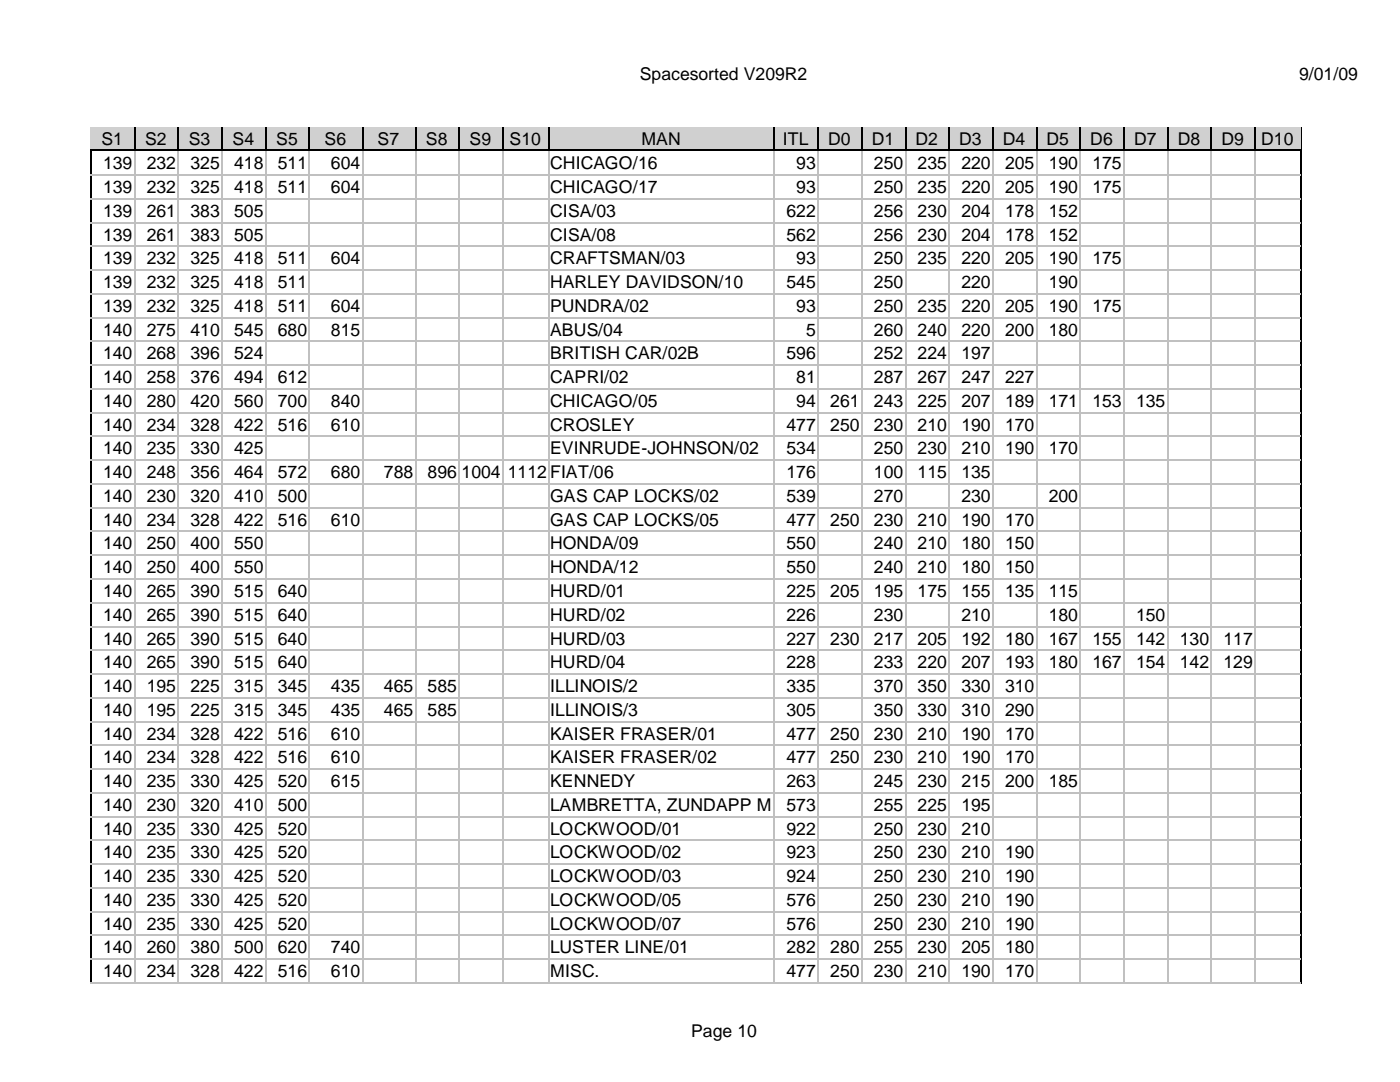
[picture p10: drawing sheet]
<svg xmlns="http://www.w3.org/2000/svg" width="279mm" height="216mm" viewBox="0 0 279 216" stroke-linecap="round" stroke-linejoin="round" font-family="sans-serif">
<defs><g id="words">
<g font-size="3.5">
<text x="127.7" y="16">Spacesorted V209R2</text>
<text x="259.2" y="16">9/01/09</text>
<text x="20.2" y="29">S1</text>
<text x="29" y="29">S2</text>
<text x="37.7" y="29">S3</text>
<text x="46.4" y="29">S4</text>
<text x="55.1" y="29">S5</text>
<text x="64.8" y="29">S6</text>
<text x="75.4" y="29">S7</text>
<text x="85" y="29">S8</text>
<text x="93.7" y="29">S9</text>
<text x="101.7" y="29">S10</text>
<text x="128" y="29">MAN</text>
<text x="156.2" y="29">ITL</text>
<text x="165.3" y="29">D0</text>
<text x="174" y="29">D1</text>
<text x="182.7" y="29">D2</text>
<text x="191.4" y="29">D3</text>
<text x="200.2" y="29">D4</text>
<text x="208.9" y="29">D5</text>
<text x="217.6" y="29">D6</text>
<text x="226.3" y="29">D7</text>
<text x="235" y="29">D8</text>
<text x="243.8" y="29">D9</text>
<text x="251.7" y="29">D10</text>
<text x="20.6" y="33.8">139</text>
<text x="29.3" y="33.8">232</text>
<text x="38" y="33.8">325</text>
<text x="46.7" y="33.8">418</text>
<text x="55.5" y="33.8">511</text>
<text x="66" y="33.8">604</text>
<text x="109.8" y="33.8">CHICAGO/16</text>
<text x="158.9" y="33.8">93</text>
<text x="174.4" y="33.8">250</text>
<text x="183.1" y="33.8">235</text>
<text x="191.9" y="33.8">220</text>
<text x="200.6" y="33.8">205</text>
<text x="209.3" y="33.8">190</text>
<text x="218" y="33.8">175</text>
<text x="20.6" y="38.5">139</text>
<text x="29.3" y="38.5">232</text>
<text x="38" y="38.5">325</text>
<text x="46.7" y="38.5">418</text>
<text x="55.5" y="38.5">511</text>
<text x="66" y="38.5">604</text>
<text x="109.8" y="38.5">CHICAGO/17</text>
<text x="158.9" y="38.5">93</text>
<text x="174.4" y="38.5">250</text>
<text x="183.1" y="38.5">235</text>
<text x="191.9" y="38.5">220</text>
<text x="200.6" y="38.5">205</text>
<text x="209.3" y="38.5">190</text>
<text x="218" y="38.5">175</text>
<text x="20.6" y="43.3">139</text>
<text x="29.3" y="43.3">261</text>
<text x="38" y="43.3">383</text>
<text x="46.7" y="43.3">505</text>
<text x="109.8" y="43.3">CISA/03</text>
<text x="157" y="43.3">622</text>
<text x="174.4" y="43.3">256</text>
<text x="183.1" y="43.3">230</text>
<text x="191.9" y="43.3">204</text>
<text x="200.6" y="43.3">178</text>
<text x="209.3" y="43.3">152</text>
<text x="20.6" y="48">139</text>
<text x="20.6" y="52.7">139</text>
<text x="29.3" y="48">261</text>
<text x="29.3" y="52.7">232</text>
<text x="38" y="48">383</text>
<text x="38" y="52.7">325</text>
<text x="46.7" y="48">505</text>
<text x="46.7" y="52.7">418</text>
<text x="55.5" y="52.7">511</text>
<text x="66" y="52.7">604</text>
<text x="109.8" y="48">CISA/08</text>
<text x="109.8" y="52.7">CRAFTSMAN/03</text>
<text x="157" y="48">562</text>
<text x="158.9" y="52.7">93</text>
<text x="174.4" y="48">256</text>
<text x="174.4" y="52.7">250</text>
<text x="183.1" y="48">230</text>
<text x="183.1" y="52.7">235</text>
<text x="191.9" y="48">204</text>
<text x="191.9" y="52.7">220</text>
<text x="200.6" y="48">178</text>
<text x="200.6" y="52.7">205</text>
<text x="209.3" y="48">152</text>
<text x="209.3" y="52.7">190</text>
<text x="218" y="52.7">175</text>
<text x="20.6" y="57.5">139</text>
<text x="29.3" y="57.5">232</text>
<text x="38" y="57.5">325</text>
<text x="46.7" y="57.5">418</text>
<text x="55.5" y="57.5">511</text>
<text x="109.8" y="57.5">HARLEY DAVIDSON/10</text>
<text x="157" y="57.5">545</text>
<text x="174.4" y="57.5">250</text>
<text x="191.9" y="57.5">220</text>
<text x="209.3" y="57.5">190</text>
<text x="20.6" y="62.2">139</text>
<text x="29.3" y="62.2">232</text>
<text x="38" y="62.2">325</text>
<text x="46.7" y="62.2">418</text>
<text x="55.5" y="62.2">511</text>
<text x="66" y="62.2">604</text>
<text x="109.8" y="62.2">PUNDRA/02</text>
<text x="158.9" y="62.2">93</text>
<text x="174.4" y="62.2">250</text>
<text x="183.1" y="62.2">235</text>
<text x="191.9" y="62.2">220</text>
<text x="200.6" y="62.2">205</text>
<text x="209.3" y="62.2">190</text>
<text x="218" y="62.2">175</text>
<text x="20.6" y="67">140</text>
<text x="20.6" y="71.7">140</text>
<text x="29.3" y="67">275</text>
<text x="29.3" y="71.7">268</text>
<text x="38" y="67">410</text>
<text x="38" y="71.7">396</text>
<text x="46.7" y="67">545</text>
<text x="46.7" y="71.7">524</text>
<text x="55.5" y="67">680</text>
<text x="66" y="67">815</text>
<text x="109.8" y="67">ABUS/04</text>
<text x="109.8" y="71.7">BRITISH CAR/02B</text>
<text x="157" y="71.7">596</text>
<text x="160.9" y="67">5</text>
<text x="174.4" y="67">260</text>
<text x="174.4" y="71.7">252</text>
<text x="183.1" y="67">240</text>
<text x="183.1" y="71.7">224</text>
<text x="191.9" y="67">220</text>
<text x="191.9" y="71.7">197</text>
<text x="200.6" y="67">200</text>
<text x="209.3" y="67">180</text>
<text x="20.6" y="76.5">140</text>
<text x="29.3" y="76.5">258</text>
<text x="38" y="76.5">376</text>
<text x="46.7" y="76.5">494</text>
<text x="55.5" y="76.5">612</text>
<text x="109.8" y="76.5">CAPRI/02</text>
<text x="158.9" y="76.5">81</text>
<text x="174.4" y="76.5">287</text>
<text x="183.1" y="76.5">267</text>
<text x="191.9" y="76.5">247</text>
<text x="200.6" y="76.5">227</text>
<text x="20.6" y="81.2">140</text>
<text x="29.3" y="81.2">280</text>
<text x="38" y="81.2">420</text>
<text x="46.7" y="81.2">560</text>
<text x="55.5" y="81.2">700</text>
<text x="66" y="81.2">840</text>
<text x="109.8" y="81.2">CHICAGO/05</text>
<text x="158.9" y="81.2">94</text>
<text x="165.7" y="81.2">261</text>
<text x="174.4" y="81.2">243</text>
<text x="183.1" y="81.2">225</text>
<text x="191.9" y="81.2">207</text>
<text x="200.6" y="81.2">189</text>
<text x="209.3" y="81.2">171</text>
<text x="218" y="81.2">153</text>
<text x="226.7" y="81.2">135</text>
<text x="20.6" y="85.9">140</text>
<text x="29.3" y="85.9">234</text>
<text x="38" y="85.9">328</text>
<text x="46.7" y="85.9">422</text>
<text x="55.5" y="85.9">516</text>
<text x="66" y="85.9">610</text>
<text x="109.8" y="85.9">CROSLEY</text>
<text x="157" y="85.9">477</text>
<text x="165.7" y="85.9">250</text>
<text x="174.4" y="85.9">230</text>
<text x="183.1" y="85.9">210</text>
<text x="191.9" y="85.9">190</text>
<text x="200.6" y="85.9">170</text>
<text x="20.6" y="90.7">140</text>
<text x="20.6" y="95.4">140</text>
<text x="29.3" y="90.7">235</text>
<text x="29.3" y="95.4">248</text>
<text x="38" y="90.7">330</text>
<text x="38" y="95.4">356</text>
<text x="46.7" y="90.7">425</text>
<text x="46.7" y="95.4">464</text>
<text x="55.5" y="95.4">572</text>
<text x="66" y="95.4">680</text>
<text x="76.6" y="95.4">788</text>
<text x="85.3" y="95.4">896</text>
<text x="92.1" y="95.4">1004</text>
<text x="101.3" y="95.4">1112</text>
<text x="109.8" y="90.7">EVINRUDE-JOHNSON/02</text>
<text x="109.8" y="95.4">FIAT/06</text>
<text x="157" y="90.7">534</text>
<text x="157" y="95.4">176</text>
<text x="174.4" y="90.7">250</text>
<text x="174.4" y="95.4">100</text>
<text x="183.1" y="90.7">230</text>
<text x="183.1" y="95.4">115</text>
<text x="191.9" y="90.7">210</text>
<text x="191.9" y="95.4">135</text>
<text x="200.6" y="90.7">190</text>
<text x="209.3" y="90.7">170</text>
<text x="20.6" y="100.2">140</text>
<text x="29.3" y="100.2">230</text>
<text x="38" y="100.2">320</text>
<text x="46.7" y="100.2">410</text>
<text x="55.5" y="100.2">500</text>
<text x="109.8" y="100.2">GAS CAP LOCKS/02</text>
<text x="157" y="100.2">539</text>
<text x="174.4" y="100.2">270</text>
<text x="191.9" y="100.2">230</text>
<text x="209.3" y="100.2">200</text>
<text x="20.6" y="104.9">140</text>
<text x="29.3" y="104.9">234</text>
<text x="38" y="104.9">328</text>
<text x="46.7" y="104.9">422</text>
<text x="55.5" y="104.9">516</text>
<text x="66" y="104.9">610</text>
<text x="109.8" y="104.9">GAS CAP LOCKS/05</text>
<text x="157" y="104.9">477</text>
<text x="165.7" y="104.9">250</text>
<text x="174.4" y="104.9">230</text>
<text x="183.1" y="104.9">210</text>
<text x="191.9" y="104.9">190</text>
<text x="200.6" y="104.9">170</text>
<text x="20.6" y="109.6">140</text>
<text x="29.3" y="109.6">250</text>
<text x="38" y="109.6">400</text>
<text x="46.7" y="109.6">550</text>
<text x="109.8" y="109.6">HONDA/09</text>
<text x="157" y="109.6">550</text>
<text x="174.4" y="109.6">240</text>
<text x="183.1" y="109.6">210</text>
<text x="191.9" y="109.6">180</text>
<text x="200.6" y="109.6">150</text>
<text x="20.6" y="114.4">140</text>
<text x="20.6" y="119.1">140</text>
<text x="29.3" y="114.4">250</text>
<text x="29.3" y="119.1">265</text>
<text x="38" y="114.4">400</text>
<text x="38" y="119.1">390</text>
<text x="46.7" y="114.4">550</text>
<text x="46.7" y="119.1">515</text>
<text x="55.5" y="119.1">640</text>
<text x="109.8" y="114.4">HONDA/12</text>
<text x="109.8" y="119.1">HURD/01</text>
<text x="157" y="114.4">550</text>
<text x="157" y="119.1">225</text>
<text x="165.7" y="119.1">205</text>
<text x="174.4" y="114.4">240</text>
<text x="174.4" y="119.1">195</text>
<text x="183.1" y="114.4">210</text>
<text x="183.1" y="119.1">175</text>
<text x="191.9" y="114.4">180</text>
<text x="191.9" y="119.1">155</text>
<text x="200.6" y="114.4">150</text>
<text x="200.6" y="119.1">135</text>
<text x="209.3" y="119.1">115</text>
<text x="20.6" y="123.9">140</text>
<text x="29.3" y="123.9">265</text>
<text x="38" y="123.9">390</text>
<text x="46.7" y="123.9">515</text>
<text x="55.5" y="123.9">640</text>
<text x="109.8" y="123.9">HURD/02</text>
<text x="157" y="123.9">226</text>
<text x="174.4" y="123.9">230</text>
<text x="191.9" y="123.9">210</text>
<text x="209.3" y="123.9">180</text>
<text x="226.7" y="123.9">150</text>
<text x="20.6" y="128.6">140</text>
<text x="29.3" y="128.6">265</text>
<text x="38" y="128.6">390</text>
<text x="46.7" y="128.6">515</text>
<text x="55.5" y="128.6">640</text>
<text x="109.8" y="128.6">HURD/03</text>
<text x="157" y="128.6">227</text>
<text x="165.7" y="128.6">230</text>
<text x="174.4" y="128.6">217</text>
<text x="183.1" y="128.6">205</text>
<text x="191.9" y="128.6">192</text>
<text x="200.6" y="128.6">180</text>
<text x="209.3" y="128.6">167</text>
<text x="218" y="128.6">155</text>
<text x="226.7" y="128.6">142</text>
<text x="235.5" y="128.6">130</text>
<text x="244.2" y="128.6">117</text>
<text x="20.6" y="133.3">140</text>
<text x="29.3" y="133.3">265</text>
<text x="38" y="133.3">390</text>
<text x="46.7" y="133.3">515</text>
<text x="55.5" y="133.3">640</text>
<text x="109.8" y="133.3">HURD/04</text>
<text x="157" y="133.3">228</text>
<text x="174.4" y="133.3">233</text>
<text x="183.1" y="133.3">220</text>
<text x="191.9" y="133.3">207</text>
<text x="200.6" y="133.3">193</text>
<text x="209.3" y="133.3">180</text>
<text x="218" y="133.3">167</text>
<text x="226.7" y="133.3">154</text>
<text x="235.5" y="133.3">142</text>
<text x="244.2" y="133.3">129</text>
<text x="20.6" y="138.1">140</text>
<text x="20.6" y="142.8">140</text>
<text x="29.3" y="138.1">195</text>
<text x="29.3" y="142.8">195</text>
<text x="38" y="138.1">225</text>
<text x="38" y="142.8">225</text>
<text x="46.7" y="138.1">315</text>
<text x="46.7" y="142.8">315</text>
<text x="55.5" y="138.1">345</text>
<text x="55.5" y="142.8">345</text>
<text x="66" y="138.1">435</text>
<text x="66" y="142.8">435</text>
<text x="76.6" y="138.1">465</text>
<text x="76.6" y="142.8">465</text>
<text x="85.3" y="138.1">585</text>
<text x="85.3" y="142.8">585</text>
<text x="109.8" y="138.1">ILLINOIS/2</text>
<text x="109.8" y="142.8">ILLINOIS/3</text>
<text x="157" y="138.1">335</text>
<text x="157" y="142.8">305</text>
<text x="174.4" y="138.1">370</text>
<text x="174.4" y="142.8">350</text>
<text x="183.1" y="138.1">350</text>
<text x="183.1" y="142.8">330</text>
<text x="191.9" y="138.1">330</text>
<text x="191.9" y="142.8">310</text>
<text x="200.6" y="138.1">310</text>
<text x="200.6" y="142.8">290</text>
<text x="20.6" y="147.6">140</text>
<text x="29.3" y="147.6">234</text>
<text x="38" y="147.6">328</text>
<text x="46.7" y="147.6">422</text>
<text x="55.5" y="147.6">516</text>
<text x="66" y="147.6">610</text>
<text x="109.8" y="147.6">KAISER FRASER/01</text>
<text x="157" y="147.6">477</text>
<text x="165.7" y="147.6">250</text>
<text x="174.4" y="147.6">230</text>
<text x="183.1" y="147.6">210</text>
<text x="191.9" y="147.6">190</text>
<text x="200.6" y="147.6">170</text>
<text x="20.6" y="152.3">140</text>
<text x="29.3" y="152.3">234</text>
<text x="38" y="152.3">328</text>
<text x="46.7" y="152.3">422</text>
<text x="55.5" y="152.3">516</text>
<text x="66" y="152.3">610</text>
<text x="109.8" y="152.3">KAISER FRASER/02</text>
<text x="157" y="152.3">477</text>
<text x="165.7" y="152.3">250</text>
<text x="174.4" y="152.3">230</text>
<text x="183.1" y="152.3">210</text>
<text x="191.9" y="152.3">190</text>
<text x="200.6" y="152.3">170</text>
<text x="20.6" y="157.1">140</text>
<text x="20.6" y="161.8">140</text>
<text x="29.3" y="157.1">235</text>
<text x="29.3" y="161.8">230</text>
<text x="38" y="157.1">330</text>
<text x="38" y="161.8">320</text>
<text x="46.7" y="157.1">425</text>
<text x="46.7" y="161.8">410</text>
<text x="55.5" y="157.1">520</text>
<text x="55.5" y="161.8">500</text>
<text x="66" y="157.1">615</text>
<text x="109.8" y="157.1">KENNEDY</text>
<text x="109.8" y="161.8">LAMBRETTA, ZUNDAPP M</text>
<text x="157" y="157.1">263</text>
<text x="157" y="161.8">573</text>
<text x="174.4" y="157.1">245</text>
<text x="174.4" y="161.8">255</text>
<text x="183.1" y="157.1">230</text>
<text x="183.1" y="161.8">225</text>
<text x="191.9" y="157.1">215</text>
<text x="191.9" y="161.8">195</text>
<text x="200.6" y="157.1">200</text>
<text x="209.3" y="157.1">185</text>
<text x="20.6" y="166.5">140</text>
<text x="29.3" y="166.5">235</text>
<text x="38" y="166.5">330</text>
<text x="46.7" y="166.5">425</text>
<text x="55.5" y="166.5">520</text>
<text x="109.8" y="166.5">LOCKWOOD/01</text>
<text x="157" y="166.5">922</text>
<text x="174.4" y="166.5">250</text>
<text x="183.1" y="166.5">230</text>
<text x="191.9" y="166.5">210</text>
<text x="20.6" y="171.3">140</text>
<text x="29.3" y="171.3">235</text>
<text x="38" y="171.3">330</text>
<text x="46.7" y="171.3">425</text>
<text x="55.5" y="171.3">520</text>
<text x="109.8" y="171.3">LOCKWOOD/02</text>
<text x="157" y="171.3">923</text>
<text x="174.4" y="171.3">250</text>
<text x="183.1" y="171.3">230</text>
<text x="191.9" y="171.3">210</text>
<text x="200.6" y="171.3">190</text>
<text x="20.6" y="176">140</text>
<text x="29.3" y="176">235</text>
<text x="38" y="176">330</text>
<text x="46.7" y="176">425</text>
<text x="55.5" y="176">520</text>
<text x="109.8" y="176">LOCKWOOD/03</text>
<text x="157" y="176">924</text>
<text x="174.4" y="176">250</text>
<text x="183.1" y="176">230</text>
<text x="191.9" y="176">210</text>
<text x="200.6" y="176">190</text>
<text x="20.6" y="180.8">140</text>
<text x="20.6" y="185.5">140</text>
<text x="29.3" y="180.8">235</text>
<text x="29.3" y="185.5">235</text>
<text x="38" y="180.8">330</text>
<text x="38" y="185.5">330</text>
<text x="46.7" y="180.8">425</text>
<text x="46.7" y="185.5">425</text>
<text x="55.5" y="180.8">520</text>
<text x="55.5" y="185.5">520</text>
<text x="109.8" y="180.8">LOCKWOOD/05</text>
<text x="109.8" y="185.5">LOCKWOOD/07</text>
<text x="157" y="180.8">576</text>
<text x="157" y="185.5">576</text>
<text x="174.4" y="180.8">250</text>
<text x="174.4" y="185.5">250</text>
<text x="183.1" y="180.8">230</text>
<text x="183.1" y="185.5">230</text>
<text x="191.9" y="180.8">210</text>
<text x="191.9" y="185.5">210</text>
<text x="200.6" y="180.8">190</text>
<text x="200.6" y="185.5">190</text>
<text x="20.6" y="190.2">140</text>
<text x="29.3" y="190.2">260</text>
<text x="38" y="190.2">380</text>
<text x="46.7" y="190.2">500</text>
<text x="55.5" y="190.2">620</text>
<text x="66" y="190.2">740</text>
<text x="109.8" y="190.2">LUSTER LINE/01</text>
<text x="157" y="190.2">282</text>
<text x="165.7" y="190.2">280</text>
<text x="174.4" y="190.2">255</text>
<text x="183.1" y="190.2">230</text>
<text x="191.9" y="190.2">205</text>
<text x="200.6" y="190.2">180</text>
<text x="20.6" y="195">140</text>
<text x="29.3" y="195">234</text>
<text x="38" y="195">328</text>
<text x="46.7" y="195">422</text>
<text x="55.5" y="195">516</text>
<text x="66" y="195">610</text>
<text x="109.8" y="195">MISC.</text>
<text x="157" y="195">477</text>
<text x="165.7" y="195">250</text>
<text x="174.4" y="195">230</text>
<text x="183.1" y="195">210</text>
<text x="191.9" y="195">190</text>
<text x="200.6" y="195">170</text>
<text x="137.9" y="206.8">Page 10</text>
</g>
</g></defs>
<path d="M18 25.4h241.8M18.2 25.3v171M259.7 25.3v171M18 196.1h241.8" fill="none" stroke="#000" stroke-width=".25"/>
<g fill="#d4d0c8">
<path d="M18.1 25.3h8.7v4.8h-8.7z"/>
<path d="M26.8 25.3h8.7v4.8h-8.7z"/>
<path d="M35.6 25.3h8.6v4.8h-8.6z"/>
<path d="M44.3 25.3h8.6v4.8h-8.6z"/>
<path d="M53 25.3h8.6v4.8h-8.6z"/>
<path d="M61.7 25.3h10.5v4.8h-10.5z"/>
<path d="M72.2 25.3h10.6v4.8h-10.6z"/>
<path d="M82.8 25.3h8.7v4.8h-8.7z"/>
<path d="M91.5 25.3h8.7v4.8h-8.7z"/>
<path d="M100.2 25.3h9.3v4.8h-9.3z"/>
<path d="M109.6 25.3h44.8v4.8h-44.8z"/>
<path d="M154.4 25.3h8.8v4.8h-8.8z"/>
<path d="M163.2 25.3h8.7v4.8h-8.7z"/>
<path d="M171.9 25.3h8.7v4.8h-8.7z"/>
<path d="M180.6 25.3h8.7v4.8h-8.7z"/>
<path d="M189.3 25.3h8.7v4.8h-8.7z"/>
<path d="M198 25.3h8.8v4.8h-8.8z"/>
<path d="M206.8 25.3h8.7v4.8h-8.7z"/>
<path d="M215.5 25.3h8.7v4.8h-8.7z"/>
<path d="M224.2 25.3h8.7v4.8h-8.7z"/>
<path d="M232.9 25.3h8.7v4.8h-8.7z"/>
<path d="M241.6 25.3h8.8v4.8h-8.8z"/>
<path d="M250.4 25.3h9.2v4.8h-9.2z"/>
</g>
<g fill="none" stroke="#c0c0c0" stroke-width=".25">
<path d="M18 34.9h241.6M18 39.7h241.6M26.9 30.1v165.9M35.6 30.1v165.9M44.3 30.1v165.9M53 30.1v165.9M61.8 30.1v165.9M72.3 30.1v165.9M82.9 30.1v165.9M91.7 30.1v165.9M100.4 30.1v165.9M109.6 30.1v165.9"/>
<path d="M154.6 30.1v165.9M163.3 30.1v165.9M172 30.1v165.9M180.7 30.1v165.9M189.4 30.1v165.9M198.2 30.1v165.9M206.9 30.1v165.9M215.6 30.1v165.9M224.3 30.1v165.9M233 30.1v165.9M241.8 30.1v165.9M250.5 30.1v165.9"/>
<path d="M18 44.4h241.6M18 49.1h241.6M18 53.9h241.6M18 58.6h241.6M18 63.4h241.6M18 68.1h241.6M18 72.9h241.6M18 77.6h241.6M18 82.3h241.6M18 87.1h241.6M18 91.8h241.6M18 96.6h241.6"/>
<path d="M18 101.3h241.6M18 106h241.6M18 110.8h241.6M18 115.5h241.6M18 120.3h241.6M18 125h241.6M18 129.8h241.6M18 134.5h241.6M18 139.2h241.6M18 144h241.6M18 148.7h241.6M18 153.5h241.6"/>
<path d="M18 158.2h241.6M18 162.9h241.6M18 167.7h241.6M18 172.4h241.6M18 177.2h241.6M18 181.9h241.6M18 186.6h241.6M18 191.4h241.6M18 196.1h241.6"/>
</g>
<g fill="none" stroke="#000" stroke-width=".25">
<path d="M18 29.9h241.6M26.9 25.3v4.8M35.6 25.3v4.8M44.3 25.3v4.8M53 25.3v4.8M61.8 25.3v4.8M72.3 25.3v4.8M82.9 25.3v4.8M91.7 25.3v4.8M100.4 25.3v4.8M109.6 25.3v4.8M154.6 25.3v4.8"/>
<path d="M163.3 25.3v4.8M172 25.3v4.8M180.7 25.3v4.8M189.4 25.3v4.8M198.2 25.3v4.8M206.9 25.3v4.8M215.6 25.3v4.8M224.3 25.3v4.8M233 25.3v4.8M241.8 25.3v4.8M250.5 25.3v4.8"/>
</g>
<use href="#words"/>
</svg>
